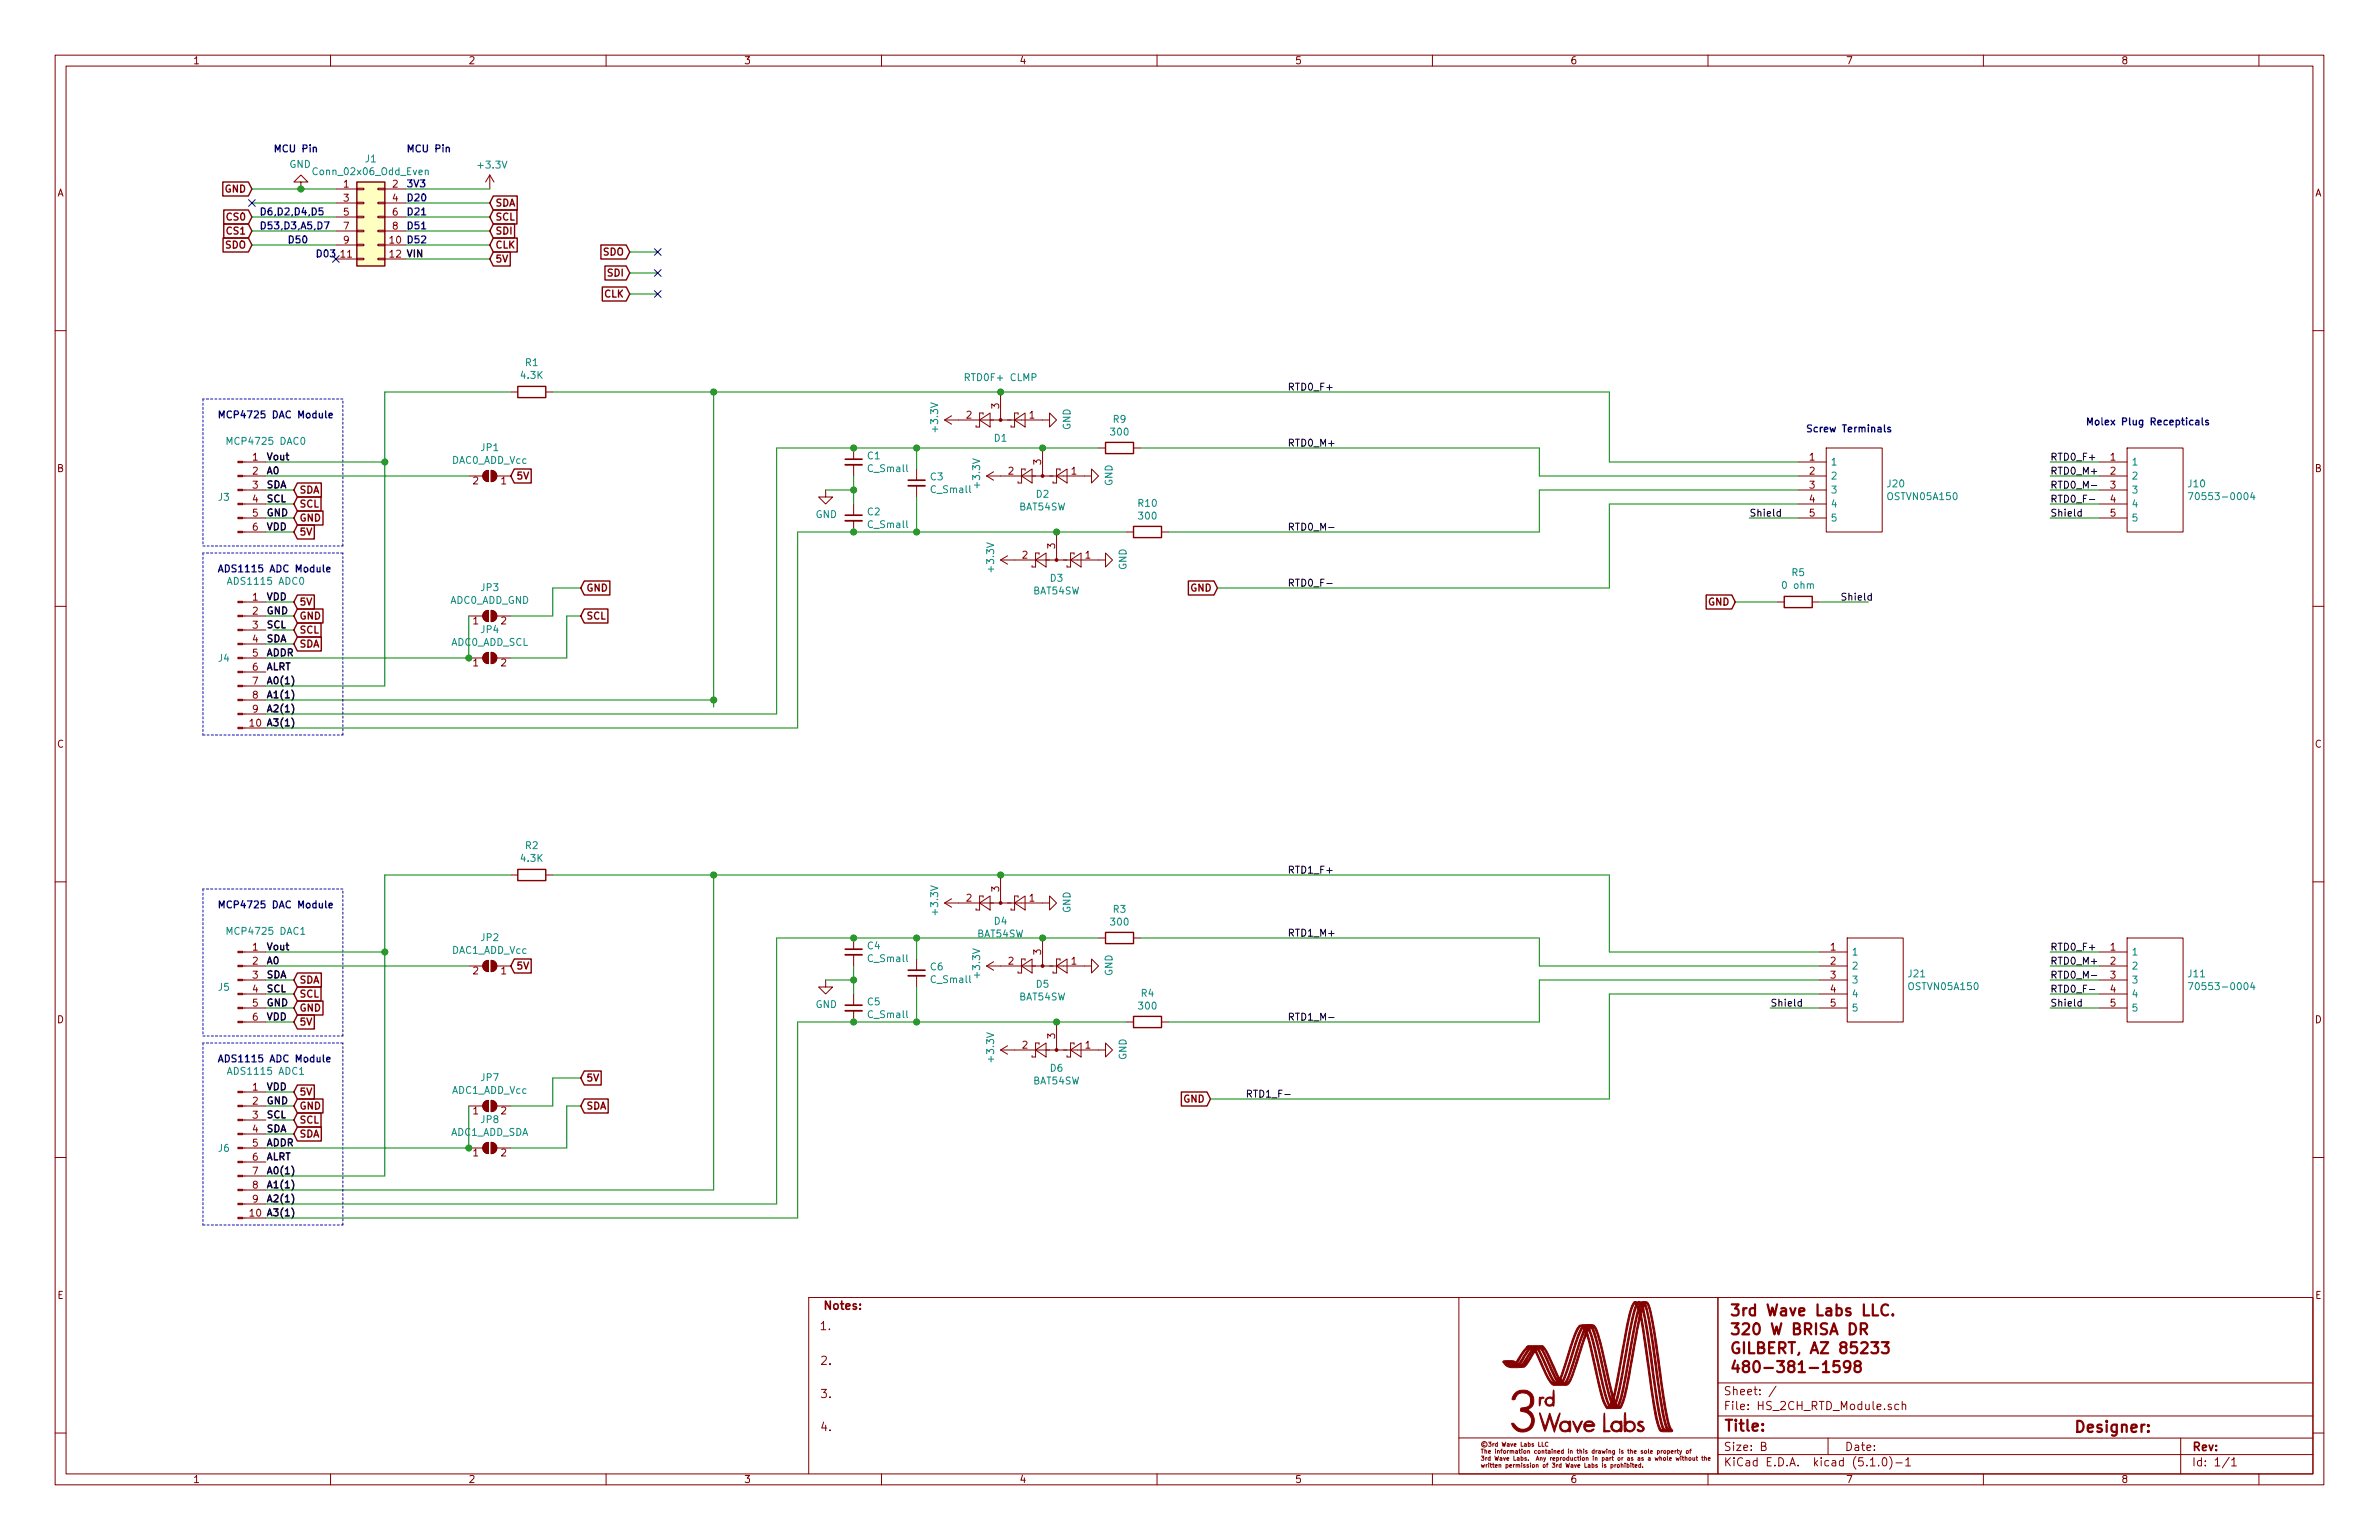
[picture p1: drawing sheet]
<svg xmlns="http://www.w3.org/2000/svg" width="432mm" height="279mm" viewBox="0 0 432 279" stroke-linecap="round" stroke-linejoin="round" font-family="sans-serif">
<defs><g id="words">
<g font-size="2.8" fill="#840000">
<text x="312.8" y="259.7">Title:</text>
<text x="376.3" y="259.9">Designer:</text>
</g>
<g font-size="2.1" fill="#840000">
<text x="149.3" y="237.6">Notes:</text>
<text x="148.7" y="241.3">1.</text>
<text x="148.8" y="247.6">2.</text>
<text x="148.8" y="253.6">3.</text>
<text x="312.8" y="255.8">File: HS_2CH_RTD_Module.sch</text>
<text x="312.8" y="253.1">Sheet: /</text>
<text x="148.8" y="259.6">4.</text>
<text x="312.8" y="263.2">Size: B</text>
<text x="334.8" y="263.2">Date:</text>
<text x="397.8" y="263.2">Rev:</text>
<text x="312.8" y="266">KiCad E.D.A. kicad (5.1.0)-1</text>
<text x="397.8" y="266">Id: 1/1</text>
</g>
<g font-size="1.8" fill="#840000">
<text x="35" y="11.6">1</text>
<text x="85" y="11.6">2</text>
<text x="135" y="11.6">3</text>
<text x="185" y="11.6">4</text>
<text x="235" y="11.6">5</text>
<text x="285" y="11.6">6</text>
<text x="335" y="11.6">7</text>
<text x="385" y="11.6">8</text>
<text x="10.4" y="35.6">A</text>
<text x="40.9" y="34.9">GND</text>
<text x="62.4" y="34">1</text>
<text x="71.3" y="34">2</text>
<text x="420.2" y="35.6">A</text>
<text x="41.4" y="40">CS0</text>
<text x="62.4" y="36.6">3</text>
<text x="62.4" y="39.1">5</text>
<text x="62.4" y="41.7">7</text>
<text x="71.3" y="36.6">4</text>
<text x="71.3" y="39.1">6</text>
<text x="71.3" y="41.7">8</text>
<text x="89.8" y="37.5">SDA</text>
<text x="89.8" y="40">SCL</text>
<text x="41" y="45.1">SDO</text>
<text x="41.4" y="42.5">CS1</text>
<text x="61.9" y="46.7">11</text>
<text x="62.4" y="44.2">9</text>
<text x="89.8" y="42.5">SDI</text>
<text x="89.8" y="45.1">CLK</text>
<text x="89.8" y="47.6">5V</text>
<text x="109.6" y="46.4">SDO</text>
<text x="109.8" y="54">CLK</text>
<text x="110.5" y="50.2">SDI</text>
<text x="175.4" y="75.9">2</text>
<text x="181.4" y="74.1" transform="rotate(-90 181.4 74.1)">3</text>
<text x="186.8" y="75.9">1</text>
<text x="45.9" y="83.6">1</text>
<text x="328.4" y="83.6">1</text>
<text x="383.1" y="83.6">1</text>
<text x="10.4" y="85.6">B</text>
<text x="45.9" y="86.1">2</text>
<text x="45.9" y="88.6">3</text>
<text x="54.2" y="89.5">SDA</text>
<text x="85.9" y="87.9">2</text>
<text x="91" y="87.9">1</text>
<text x="93.6" y="87">5V</text>
<text x="183" y="86.1">2</text>
<text x="189" y="84.3" transform="rotate(-90 189 84.3)">3</text>
<text x="194.5" y="86.1">1</text>
<text x="328.4" y="86.1">2</text>
<text x="328.4" y="88.6">3</text>
<text x="383.1" y="86.1">2</text>
<text x="383.1" y="88.6">3</text>
<text x="420.2" y="85.6">B</text>
<text x="45.9" y="91.2">4</text>
<text x="45.9" y="93.7">5</text>
<text x="54.2" y="94.6">GND</text>
<text x="54.2" y="92.1">SCL</text>
<text x="328.4" y="91.2">4</text>
<text x="328.4" y="93.7">5</text>
<text x="383.1" y="91.2">4</text>
<text x="383.1" y="93.7">5</text>
<text x="45.9" y="96.3">6</text>
<text x="54.2" y="97.2">5V</text>
<text x="185.6" y="101.3">2</text>
<text x="191.5" y="99.5" transform="rotate(-90 191.5 99.5)">3</text>
<text x="197" y="101.3">1</text>
<text x="106.3" y="107.3">GND</text>
<text x="216.2" y="107.3">GND</text>
<text x="45.9" y="109">1</text>
<text x="45.9" y="111.5">2</text>
<text x="54.2" y="109.9">5V</text>
<text x="54.2" y="112.4">GND</text>
<text x="85.9" y="113.3">1</text>
<text x="91" y="113.3">2</text>
<text x="106.3" y="112.4">SCL</text>
<text x="310.1" y="109.9">GND</text>
<text x="45.9" y="114">3</text>
<text x="45.9" y="116.6">4</text>
<text x="45.9" y="119.1">5</text>
<text x="54.2" y="117.5">SDA</text>
<text x="54.2" y="114.9">SCL</text>
<text x="45.9" y="121.7">6</text>
<text x="45.9" y="124.2">7</text>
<text x="85.9" y="120.9">1</text>
<text x="91" y="120.9">2</text>
<text x="45.4" y="131.8">10 A3(1)</text>
<text x="45.9" y="126.7">8</text>
<text x="45.9" y="129.3">9</text>
<text x="10.4" y="135.6">C</text>
<text x="420.2" y="135.6">C</text>
<text x="181.4" y="161.8" transform="rotate(-90 181.4 161.8)">3</text>
<text x="175.4" y="163.6">2</text>
<text x="186.8" y="163.6">1</text>
<text x="45.9" y="172.5">1</text>
<text x="189" y="173.2" transform="rotate(-90 189 173.2)">3</text>
<text x="332.3" y="172.5">1</text>
<text x="383.1" y="172.5">1</text>
<text x="45.9" y="175">2</text>
<text x="45.9" y="177.5">3</text>
<text x="54.2" y="178.4">SDA</text>
<text x="85.9" y="176.8">2</text>
<text x="91" y="176.8">1</text>
<text x="93.6" y="175.9">5V</text>
<text x="183" y="175">2</text>
<text x="194.5" y="175">1</text>
<text x="332.3" y="175">2</text>
<text x="332.3" y="177.5">3</text>
<text x="383.1" y="175">2</text>
<text x="383.1" y="177.5">3</text>
<text x="10.4" y="185.6">D</text>
<text x="45.9" y="180.1">4</text>
<text x="45.9" y="182.6">5</text>
<text x="45.9" y="185.2">6</text>
<text x="54.2" y="183.5">GND</text>
<text x="54.2" y="181">SCL</text>
<text x="332.3" y="180.1">4</text>
<text x="332.3" y="182.6">5</text>
<text x="383.1" y="180.1">4</text>
<text x="383.1" y="182.6">5</text>
<text x="420.2" y="185.6">D</text>
<text x="54.2" y="186.1">5V</text>
<text x="185.6" y="190.2">2</text>
<text x="191.5" y="188.4" transform="rotate(-90 191.5 188.4)">3</text>
<text x="197" y="190.2">1</text>
<text x="45.9" y="197.9">1</text>
<text x="106.3" y="196.2">5V</text>
<text x="45.9" y="200.4">2</text>
<text x="45.9" y="202.9">3</text>
<text x="54.2" y="198.8">5V</text>
<text x="54.2" y="201.3">GND</text>
<text x="54.2" y="203.8">SCL</text>
<text x="85.9" y="202.2">1</text>
<text x="91" y="202.2">2</text>
<text x="106.3" y="201.3">SDA</text>
<text x="214.9" y="200">GND</text>
<text x="45.9" y="205.5">4</text>
<text x="45.9" y="208">5</text>
<text x="54.2" y="206.4">SDA</text>
<text x="85.9" y="209.8">1</text>
<text x="91" y="209.8">2</text>
<text x="45.9" y="210.6">6</text>
<text x="45.9" y="213.1">7</text>
<text x="45.9" y="215.6">8</text>
<text x="45.4" y="220.7">10 A3(1)</text>
<text x="45.9" y="218.2">9</text>
<text x="10.4" y="235.6">E</text>
<text x="420.2" y="235.6">E</text>
<text x="35" y="269">1</text>
<text x="85" y="269">2</text>
<text x="135" y="269">3</text>
<text x="185" y="269">4</text>
<text x="235" y="269">5</text>
<text x="285" y="269">6</text>
<text x="335" y="269">7</text>
<text x="385" y="269">8</text>
</g>
<g font-size="1.8" fill="#0000c2">
<text x="49.5" y="27.6">MCU Pin</text>
<text x="73.7" y="27.6">MCU Pin</text>
<text x="73.7" y="34">3V3</text>
<text x="47" y="41.6">D53,D3,A5,D7</text>
<text x="47" y="39.1">D6,D2,D4,D5</text>
<text x="73.7" y="36.5">D20</text>
<text x="73.7" y="39.1">D21</text>
<text x="73.7" y="41.6">D51</text>
<text x="52.1" y="44.1">D50</text>
<text x="57.1" y="46.7">D03</text>
<text x="70.8" y="44.2">10 D52</text>
<text x="39.4" y="75.9">MCP4725 DAC Module</text>
<text x="378.5" y="77.2">Molex Plug Recepticals</text>
<text x="327.7" y="78.4">Screw Terminals</text>
<text x="39.4" y="103.8">ADS1115 ADC Module</text>
<text x="39.4" y="164.8">MCP4725 DAC Module</text>
<text x="39.4" y="192.7">ADS1115 ADC Module</text>
</g>
<g font-size="1.8" fill="#008484">
<text x="66.3" y="29.5">J1</text>
<text x="52.5" y="30.5">GND</text>
<text x="57.3" y="31.8">Conn_02x06_Odd_Even</text>
<text x="86.9" y="30.6">+3.3V</text>
<text x="94.6" y="68.7">4.3K</text>
<text x="95.4" y="66.4">R1</text>
<text x="175.5" y="69.1">RTD0F+ CLMP</text>
<text x="202.1" y="76.7">R9</text>
<text x="41.7" y="80.7">MCP4725 DAC0</text>
<text x="87.3" y="81.8">JP1</text>
<text x="157.5" y="83.3">C1</text>
<text x="170.3" y="78.2" transform="rotate(-90 170.3 78.2)">+3.3V</text>
<text x="180.5" y="80.1">D1</text>
<text x="194.3" y="78" transform="rotate(-90 194.3 78)">GND</text>
<text x="201.7" y="79">300</text>
<text x="82" y="84.2">DAC0_ADD_Vcc</text>
<text x="157.7" y="85.6">C_Small</text>
<text x="168.9" y="87.1">C3</text>
<text x="169.1" y="89.5">C_Small</text>
<text x="177.9" y="88.3" transform="rotate(-90 177.9 88.3)">+3.3V</text>
<text x="201.9" y="88.2" transform="rotate(-90 201.9 88.2)">GND</text>
<text x="332.2" y="84.5">1</text>
<text x="332.2" y="87">2</text>
<text x="332.2" y="89.5">3</text>
<text x="342.6" y="88.4">J20</text>
<text x="386.8" y="84.5">1</text>
<text x="386.8" y="87">2</text>
<text x="386.8" y="89.5">3</text>
<text x="397.2" y="88.4">J10</text>
<text x="39.7" y="90.9">J3</text>
<text x="148" y="94">GND</text>
<text x="157.5" y="93.5">C2</text>
<text x="157.7" y="95.8">C_Small</text>
<text x="185" y="92.6">BAT54SW</text>
<text x="188.1" y="90.3">D2</text>
<text x="206.7" y="91.9">R10</text>
<text x="206.8" y="94.3">300</text>
<text x="332.2" y="92.1">4</text>
<text x="332.2" y="94.6">5</text>
<text x="342.8" y="90.7">OSTVN05A150</text>
<text x="386.8" y="92.1">4</text>
<text x="386.8" y="94.6">5</text>
<text x="398.5" y="90.7">70553-0004</text>
<text x="41.8" y="106.1">ADS1115 ADC0</text>
<text x="87.3" y="107.2">JP3</text>
<text x="180.4" y="103.6" transform="rotate(-90 180.4 103.6)">+3.3V</text>
<text x="187.5" y="107.8">BAT54SW</text>
<text x="190.7" y="105.5">D3</text>
<text x="204.5" y="103.4" transform="rotate(-90 204.5 103.4)">GND</text>
<text x="323.8" y="106.8">0 ohm</text>
<text x="325.3" y="104.5">R5</text>
<text x="81.6" y="109.6">ADC0_ADD_GND</text>
<text x="81.8" y="117.2">ADC0_ADD_SCL</text>
<text x="87.3" y="114.9">JP4</text>
<text x="39.7" y="120.1">J4</text>
<text x="95.4" y="154.1">R2</text>
<text x="94.6" y="156.4">4.3K</text>
<text x="170.3" y="165.8" transform="rotate(-90 170.3 165.8)">+3.3V</text>
<text x="180.5" y="167.8">D4</text>
<text x="194.3" y="165.7" transform="rotate(-90 194.3 165.7)">GND</text>
<text x="201.7" y="167.9">300</text>
<text x="202.1" y="165.6">R3</text>
<text x="41.7" y="169.6">MCP4725 DAC1</text>
<text x="82" y="173.1">DAC1_ADD_Vcc</text>
<text x="87.3" y="170.7">JP2</text>
<text x="157.5" y="172.2">C4</text>
<text x="177.4" y="170.1">BAT54SW</text>
<text x="336" y="173.4">1</text>
<text x="386.8" y="173.4">1</text>
<text x="39.7" y="179.8">J5</text>
<text x="157.7" y="174.5">C_Small</text>
<text x="168.9" y="176">C6</text>
<text x="169.1" y="178.4">C_Small</text>
<text x="177.9" y="177.2" transform="rotate(-90 177.9 177.2)">+3.3V</text>
<text x="188.1" y="179.2">D5</text>
<text x="201.9" y="177.1" transform="rotate(-90 201.9 177.1)">GND</text>
<text x="336" y="175.9">2</text>
<text x="336" y="178.4">3</text>
<text x="346.4" y="177.3">J21</text>
<text x="346.6" y="179.6">OSTVN05A150</text>
<text x="386.8" y="175.9">2</text>
<text x="386.8" y="178.4">3</text>
<text x="397.2" y="177.3">J11</text>
<text x="398.5" y="179.6">70553-0004</text>
<text x="148" y="182.9">GND</text>
<text x="157.5" y="182.4">C5</text>
<text x="157.7" y="184.7">C_Small</text>
<text x="185" y="181.5">BAT54SW</text>
<text x="206.8" y="183.2">300</text>
<text x="207.2" y="180.8">R4</text>
<text x="336" y="181">4</text>
<text x="336" y="183.5">5</text>
<text x="386.8" y="181">4</text>
<text x="386.8" y="183.5">5</text>
<text x="41.8" y="195">ADS1115 ADC1</text>
<text x="87.3" y="196.1">JP7</text>
<text x="180.4" y="192.5" transform="rotate(-90 180.4 192.5)">+3.3V</text>
<text x="187.5" y="196.7">BAT54SW</text>
<text x="190.7" y="194.4">D6</text>
<text x="204.5" y="192.3" transform="rotate(-90 204.5 192.3)">GND</text>
<text x="82" y="198.5">ADC1_ADD_Vcc</text>
<text x="87.3" y="203.8">JP8</text>
<text x="39.7" y="209">J6</text>
<text x="81.7" y="206.1">ADC1_ADD_SDA</text>
</g>
<g font-size="1.8">
<text x="70.8" y="46.7">12 VIN</text>
<text x="233.7" y="70.9">RTD0_F+</text>
<text x="48.3" y="83.5">Vout</text>
<text x="233.7" y="81">RTD0_M+</text>
<text x="372.1" y="83.6">RTD0_F+</text>
<text x="48.3" y="86.1">A0</text>
<text x="48.3" y="88.6">SDA</text>
<text x="372.1" y="86.1">RTD0_M+</text>
<text x="372.1" y="88.6">RTD0_M-</text>
<text x="48.3" y="91.1">SCL</text>
<text x="48.3" y="93.7">GND</text>
<text x="317.5" y="93.7">Shield</text>
<text x="372.1" y="91.2">RTD0_F-</text>
<text x="372.1" y="93.7">Shield</text>
<text x="48.3" y="96.2">VDD</text>
<text x="233.7" y="96.3">RTD0_M-</text>
<text x="233.7" y="106.4">RTD0_F-</text>
<text x="48.3" y="114">SCL</text>
<text x="48.3" y="111.5">GND</text>
<text x="48.3" y="108.9">VDD</text>
<text x="334" y="109">Shield</text>
<text x="48.3" y="119.1">ADDR</text>
<text x="48.3" y="116.5">SDA</text>
<text x="48.3" y="124.2">A0(1)</text>
<text x="48.3" y="121.6">ALRT</text>
<text x="48.3" y="129.2">A2(1)</text>
<text x="48.3" y="126.7">A1(1)</text>
<text x="233.7" y="158.5">RTD1_F+</text>
<text x="48.3" y="172.4">Vout</text>
<text x="233.7" y="169.9">RTD1_M+</text>
<text x="372.1" y="172.5">RTD0_F+</text>
<text x="48.3" y="175">A0</text>
<text x="48.3" y="177.5">SDA</text>
<text x="372.1" y="175">RTD0_M+</text>
<text x="372.1" y="177.5">RTD0_M-</text>
<text x="48.3" y="180">SCL</text>
<text x="48.3" y="185.1">VDD</text>
<text x="48.3" y="182.6">GND</text>
<text x="233.7" y="185.2">RTD1_M-</text>
<text x="321.3" y="182.6">Shield</text>
<text x="372.1" y="182.6">Shield</text>
<text x="372.1" y="180.1">RTD0_F-</text>
<text x="48.3" y="197.8">VDD</text>
<text x="48.3" y="202.9">SCL</text>
<text x="48.3" y="200.4">GND</text>
<text x="226.1" y="199.1">RTD1_F-</text>
<text x="48.3" y="208">ADDR</text>
<text x="48.3" y="205.4">SDA</text>
<text x="48.3" y="215.6">A1(1)</text>
<text x="48.3" y="213.1">A0(1)</text>
<text x="48.3" y="210.5">ALRT</text>
<text x="48.3" y="218.1">A2(1)</text>
</g>
</g></defs>
<g fill="none" stroke="#840000" stroke-width=".18">
<path d="M10 10h411.8v259.4h-411.8zM12 12h407.8v255.4h-407.8zM60 10v2M110 10v2M160 10v2M210 10v2M260 10v2M310 10v2M360 10v2M410 10v2M54.6 33h1.3l-1.3-1.2-1.3 1.2h1.3v1.3M61 34.3h3.8"/>
<path d="M61 36.8h3.8M61 39.4h3.8M64.8 39.2h1.2v.3h-1.2zM64.8 36.7h1.2v.3h-1.2zM64.8 34.2h1.2v.2h-1.2zM68.6 39.2h1.2v.3h-1.2zM68.6 36.7h1.2v.3h-1.2zM68.6 34.2h1.2v.2h-1.2zM69.8 34.3h3.9M69.8 36.8h3.9M69.8 39.4h3.9M88.9 31.8l-.8 1.2"/>
<path d="M88.9 31.8v2.5M88.9 31.8l.8 1.2M10 60h2M61 44.5h3.8M61 47h3.8M61 41.9h3.8M64.8 46.9h1.2v.2h-1.2zM64.8 44.3h1.2v.3h-1.2zM64.8 41.8h1.2v.2h-1.2zM68.6 46.9h1.2v.2h-1.2zM68.6 44.3h1.2v.3h-1.2zM68.6 41.8h1.2v.2h-1.2z"/>
<path d="M69.8 44.5h3.9M69.8 47h3.9M69.8 41.9h3.9M419.8 60h2M92.7 71.1h1.3M99.1 71.1h1.2M171.4 76.2h19.1v-1.3l1.3 1.3-1.3 1.3v-1.3M171.4 76.2l1.3 .8M172.7 75.4l-1.3 .8M177.8 76.2l1.9-1.3v2.6zM178.4 75.2v-.3h-.6v2.6h-.6v-.3M181.6 71.1v5.1"/>
<path d="M184.1 76.2l2-1.3v2.6zM184.8 75.2v-.3h-.7v2.6h-.6v-.3M44 96.5h4.3M44 86.4h4.3M44 83.8h4.3M44 88.9h4.3M44 91.4h4.3M44 94h4.3M85.1 86.4h2.5M87.9 85.7l.4-.3 .3-.1v2.1a1.03 1.03 0 0 1-.9-.6 1.03 1.03 0 0 1 .2-1.1zM89.2 85.3a1.02 1.02 0 0 1 1 1.1 1.02 1.02 0 0 1-1 1zM90.2 86.4h2.5"/>
<path d="M149.9 88.9v1.3h1.2l-1.2 1.2-1.3-1.2h1.3M154.9 81.3v2M154.9 84.3v2.1M154.9 91.4v2.1M154.9 94.5v2M166.4 85.1v2M166.4 88.1v2.1M179.1 86.4h19v-1.3l1.3 1.3-1.3 1.2v-1.2M179.1 86.4l1.2 .7M180.3 85.6l-1.2 .8M185.4 86.4l1.9-1.3v2.5zM186.1 85.3v-.2h-.7v2.5h-.6v-.2"/>
<path d="M189.2 81.3v5.1M191.8 86.4l1.9-1.3v2.5zM191.8 96.5v5.1M192.4 85.3v-.2h-.6v2.5h-.7v-.2M199.4 81.3h1.3M204.5 96.5h1.2M205.7 81.3h1.3M210.8 96.5h1.3M326.4 86.4h5.1M326.4 83.8h5.1M326.4 88.9h5.1M326.4 91.4h5.1"/>
<path d="M326.4 94h5.1M331.5 81.3h10.1v15.2h-10.1zM381 86.4h5.1M381 83.8h5.1M381 88.9h5.1M381 91.4h5.1M381 94h5.1M386.1 81.3h10.1v15.2h-10.1zM10 110h2M44 119.4h4.3M44 116.8h4.3M44 114.3h4.3"/>
<path d="M44 111.8h4.3M44 109.2h4.3M85.1 119.4h2.5M85.1 111.8h2.5M87.9 111.1l.4-.3 .3-.1v2.1a1.03 1.03 0 0 1-.9-.6 1.03 1.03 0 0 1 .2-1.1zM87.9 118.7l.4-.3h.3v2a1.03 1.03 0 0 1-.9-.6 1.03 1.03 0 0 1 .2-1.1zM89.2 110.7a1.02 1.02 0 0 1 1 1.1 1.02 1.02 0 0 1-1 1zM89.2 118.4a1.02 1.02 0 0 1 1 1 1.02 1.02 0 0 1-1 1zM90.2 119.4h2.5M90.2 111.8h2.5M181.6 101.6h19.1v-1.3l1.2 1.3-1.2 1.3v-1.3M181.6 101.6l1.3 .8"/>
<path d="M182.9 100.8l-1.3 .8M188 101.6l1.9-1.3v2.6zM188.6 100.6v-.3h-.6v2.6h-.7v-.3M194.3 101.6l1.9-1.3v2.6zM194.9 100.6v-.3h-.6v2.6h-.6v-.3M322.6 109.2h1.2M328.9 109.2h1.3M419.8 110h2M44 132.1h4.3M44 129.5h4.3M44 127h4.3M44 124.5h4.3"/>
<path d="M44 121.9h4.3M10 160h2M92.7 158.8h1.3M99.1 158.8h1.2M181.6 158.8v5M419.8 160h2M44 172.7h4.3M44 175.3h4.3M44 177.8h4.3M85.1 175.3h2.5M88 174.5l.6-.3v2.1a1.02 1.02 0 0 1-.9-.7 1.02 1.02 0 0 1 .3-1.1zM89.2 174.2a1.02 1.02 0 0 1 1 1.1 1.02 1.02 0 0 1-1 1z"/>
<path d="M90.2 175.3h2.5M149.9 177.8v1.3h1.2l-1.2 1.2-1.3-1.2h1.3M154.9 170.2v2M154.9 173.2v2.1M166.4 174v2M166.4 177v2.1M171.4 163.8h19.1v-1.2l1.3 1.2-1.3 1.3v-1.3M171.4 163.8l1.3 .8M172.7 163.1l-1.3 .7M177.8 163.8l1.9-1.2v2.5zM178.4 162.8v-.2h-.6v2.5h-.6v-.3M179.1 175.3h19v-1.3l1.3 1.3-1.3 1.2v-1.2"/>
<path d="M179.1 175.3l1.2 .7M180.3 174.5l-1.2 .8M184.1 163.8l2-1.2v2.5zM184.8 162.8v-.2h-.7v2.5h-.6v-.3M185.4 175.3l1.9-1.3v2.5zM186.1 174.2v-.2h-.7v2.5h-.6v-.2M189.2 170.2v5.1M191.8 175.3l1.9-1.3v2.5zM192.4 174.2v-.2h-.6v2.5h-.7v-.2M199.4 170.2h1.3M205.7 170.2h1.3M330.2 172.7h5.1"/>
<path d="M330.2 175.3h5.1M330.2 177.8h5.1M335.3 170.2h10.1v15.2h-10.1zM381 172.7h5.1M381 175.3h5.1M381 177.8h5.1M386.1 170.2h10.1v15.2h-10.1zM44 180.3h4.3M44 182.9h4.3M44 198.1h4.3M44 185.4h4.3M87.9 200l.4-.3 .3-.1v2.1a1.03 1.03 0 0 1-.9-.6 1.03 1.03 0 0 1 .2-1.1z"/>
<path d="M89.2 199.6a1.02 1.02 0 0 1 1 1.1 1.02 1.02 0 0 1-1 1zM154.9 180.3v2.1M154.9 183.4v2M181.6 190.5h19.1v-1.3l1.2 1.3-1.2 1.3v-1.3M181.6 190.5l1.3 .8M182.9 189.7l-1.3 .8M188 190.5l1.9-1.3v2.6zM188.6 189.5v-.3h-.6v2.6h-.7v-.3M191.8 185.4v5.1M194.3 190.5l1.9-1.3v2.6zM194.9 189.5v-.3h-.6v2.6h-.6v-.3M204.5 185.4h1.2"/>
<path d="M210.8 185.4h1.3M330.2 180.3h5.1M330.2 182.9h5.1M381 180.3h5.1M381 182.9h5.1M10 210h2M44 218.4h4.3M44 215.9h4.3M44 213.4h4.3M44 210.8h4.3M44 208.3h4.3M44 205.7h4.3"/>
<path d="M44 203.2h4.3M44 200.7h4.3M85.1 208.3h2.5M85.1 200.7h2.5M87.9 207.6l.4-.3h.3v2a1.03 1.03 0 0 1-.9-.6 1.03 1.03 0 0 1 .2-1.1zM89.2 207.3a1.02 1.02 0 0 1 1 1 1.02 1.02 0 0 1-1 1zM90.2 208.3h2.5M90.2 200.7h2.5M419.8 210h2M44 221h4.3M146.8 235.4v32M146.8 235.4h118"/>
<path d="M264.8 235.4h47v32h-47zM311.8 235.4h108v32h-108zM10 260h2M311.8 256.9h108M311.8 250.9h108M322.4 251.5l-1.3 1.9M344.6 254.8h-.4l-.3 .2 .1 .6 .2 .2 .4-.1M345.3 254.9l.2-.1h.3l.1 1M345.3 254.3v1.5M419.8 260h2M60 267.4v2M110 267.4v2"/>
<path d="M160 267.4v2M210 267.4v2M260 267.4v2M264.8 260.9h47M268.8 262.9h.5M268.9 264.2h.4l-.2 .3 .2 .1v.3h-.4M268.9 265.7l.1 .5 .2-.3 .1 .3 .1-.5M269 262.9v.8M269.5 263.2h.2l.1 .1v.4M269.5 262.9v.8M269.5 261.8a.27 .27 0 0 0-.3 .3 .27 .27 0 0 0 .3 .2M269.7 264.4v.5"/>
<path d="M269.7 265.7v.5M269.9 264.4l-.2 .2M270 265.7l-.3 .2M270.2 261.6h.4l-.2 .4h.2v.3h-.4M270.2 263.4l.3-.1v-.1l-.3 .1v.4h.3M270.2 265.5h.1M270.2 265.7v.5M270.5 264.5l-.2-.1-.2 .2 .1 .3h.3M270.5 264.2v.7M270.5 265.7h.3M270.6 265.5v.6l.2 .1M270.9 265.7h.3"/>
<path d="M271 261.9v.5M271 265.5v.6l.2 .1M271.2 261.9l-.2 .2M271.3 264.2l.2 .7 .2-.5 .1 .5 .2-.7M271.4 266l.4-.1-.1-.1h-.3v.4h.3M271.4 262.9v.1M271.4 263.2v.5M271.8 262l-.2-.1-.2 .2 .1 .3h.3M271.8 261.6v.8M271.8 263.2h.2l.1 .1v.4M271.8 263.2v.5M272.1 265.8h.3v.4"/>
<path d="M272.1 265.7v.5M272.3 264.5h.3v.4M272.4 263.2h.3M272.6 264.6l-.4 .2 .1 .1h.3M272.6 261.6l.2 .8 .2-.5 .1 .5 .2-.8M272.7 262.9l-.2 .1v.7M272.9 264.4l.2 .5 .2-.5M272.9 263.2h.4l-.1 .5-.3-.1zM273.4 265.8l.2-.1 .1 .2v.3h-.3M273.4 265.7v.8M273.5 264.7l.4-.1-.1-.1h-.3l.1 .4h.2M273.6 262h.3v.4"/>
<path d="M273.6 263.2v.5M273.8 263.2l-.2 .1M273.9 262.1l-.3 .1v.2h.3M274 266l.4-.1-.1-.1h-.3l.1 .4h.2M274.1 263.2h.2l.1 .1v.4M274.1 263.2v.5M274.2 261.9l.2 .5 .2-.5M274.4 263.3l.1-.1 .3 .1v.4M274.7 265.7v.5M274.8 264.2v.7h.3M274.8 262.2l.4-.1-.1-.2-.2 .1-.1 .3 .3 .1M274.9 265.7l-.2 .2"/>
<path d="M275.1 263.2l.3 .1v.4M275.2 265.8l.2-.1 .1 .1v.4M275.2 265.7v.5M275.4 264.5h.3v.4M275.4 263.3l-.3 .2v.2h.3M275.5 265.8l.1-.1 .2 .1v.4M275.7 263.2h.3M275.7 264.6l-.3 .2v.1h.3M275.8 262.9v.7l.2 .1M276.1 261.6v.8h.4M276.1 264.5l.2-.1 .2 .2-.1 .3h-.3M276.1 264.2v.7"/>
<path d="M276.2 265.5h.1M276.2 265.7v.5M276.2 262.9v.1M276.2 263.2v.5M276.6 263.2h.3v.5h-.3zM276.7 262h.3v.4M276.8 265.8l-.2-.1-.1 .2 .4 .2-.4 .1M277 262.1l-.3 .1v.2h.3M277 264.5h-.3l.3 .2v.2h-.3M277.3 263.2h.2l.1 .1v.4M277.3 263.2v.5M277.4 262l.2-.1 .1 .2v.3h-.3"/>
<path d="M277.4 264.9h.1M277.4 261.6v.8M277.4 265.8l-.2-.1-.1 .2 .4 .2-.4 .1M277.8 265.5h.1M277.8 265.7v.5M278.2 265.8h.3l-.1 .4h-.2zM278.3 262l-.1-.1-.1 .2 .3 .2-.3 .1M278.8 264.9l.3-.7 .2 .7M278.8 265.8h.3l.1 .4M278.8 265.7v.5M278.9 263.2h-.2l-.2 .1 .1 .4h.3M278.9 264.7h.3"/>
<path d="M279.2 263.2h.3v.5l-.3-.1zM279.3 261.6v.8h.4M279.6 264.5l.2-.1 .1 .1v.4M279.6 264.4v.5M279.9 261.6v.8h.4M279.9 263.2h.3v.5M279.9 263.2v.5M280.1 265.8h.3v.4l-.3-.1zM280.2 264.4l.2 .5M280.5 263.2h.3M280.5 264.4l-.3 .8M280.6 262.9v.7l.2 .1"/>
<path d="M280.7 265.7h.3M280.9 261.7a.34 .34 0 0 0-.4 .3 .34 .34 0 0 0 .4 .3M281 265.5l-.2 .1v.6M281 263.2l.4 .1v.4M281.4 263.3l-.4 .2v.2h.4M281.4 264.4v.5M281.6 264.4l-.2 .2M281.7 262.9v.1M281.7 263.2v.5M281.7 265.5h.5l-.2 .3h.2v.3h-.5M281.9 264.7l.3-.1v-.1h-.3v.4h.3M282.1 263.2h.3v.5"/>
<path d="M282.1 263.2v.5M282.5 264.5l.3-.1 .1 .2-.1 .3h-.3M282.5 264.4v.8M282.5 265.7v.5M282.7 263.4l.4-.1v-.1l-.4 .1 .1 .4h.3M282.8 265.7l-.3 .2M283.2 264.4v.5M283.3 265.8l-.2-.1-.1 .2 .1 .3h.2M283.3 265.5v.7M283.5 264.4l-.3 .2M283.7 263.2h-.2l-.1 .1 .1 .4h.2M283.7 264.5l.2-.1 .2 .2-.1 .3h-.3v-.1z"/>
<path d="M283.7 262.9v.8M284.2 265.5l.2 .7 .1-.5 .2 .5 .2-.7M284.7 262.9v.1M284.7 263.2v.5M284.7 264.5l-.2-.1-.1 .2v.3h.3M284.7 264.2v.7M285 263.2h.3l.1 .5M285 263.2v.5M285.1 264.4v.5h.3M285.2 265.8h.3v.4M285.4 264.4v.5M285.5 265.9l-.4 .1 .1 .2h.3"/>
<path d="M285.8 265.7l.2 .5 .1-.5M286.1 264.5l-.2-.1-.2 .2 .1 .3h.3M286.2 263.2h.3M286.3 262.9v.7l.2 .1M286.3 264.4h.3M286.4 266l.4-.1-.1-.1h-.3v.4h.3M286.4 264.2v.6l.2 .1M286.8 263.2h.2l.1 .5M286.8 262.9v.8M286.9 264.2v.1M286.9 264.4v.5M287.2 264.5h.4l-.1 .4h-.3z"/>
<path d="M287.5 262.9v.1M287.5 263.2v.5M287.7 265.5v.7h.3M287.9 264.5h.3v.4M287.9 264.4v.5M288.1 263.2l-.3 .1 .3 .2v.2h-.3M288.3 265.8h.3v.4M288.6 265.9l-.4 .1 .1 .2h.3M289 265.8l.2-.1 .1 .2v.3h-.3M289 265.5v.7M289.2 264.2v.1M289.2 264.4v.5"/>
<path d="M289.3 263.2h-.2l-.1 .1 .1 .4h.2M289.3 262.9v.8M289.6 264.5h.2l.1 .4M289.6 264.4v.5M289.7 263.2v.5M289.9 263.2l-.2 .1M289.9 265.8h-.3l.3 .2v.2h-.3M290.2 263.2l.3 .1v.4M290.5 263.3l-.4 .2 .1 .2h.3M290.8 263.2l.1 .5 .2-.4 .1 .4 .2-.5M290.8 264.5l.2-.1 .2 .2-.1 .3h-.3M290.8 264.4v.8"/>
<path d="M290.9 265.5h.1M290.9 265.7v.5M291.5 265.8l-.2-.1-.1 .2 .3 .2-.3 .1M291.5 264.5h.3v.4M291.6 262.9v.1M291.6 263.2v.5M291.8 264.6l-.3 .2v.1h.3M292 263.2h.2l.2 .1v.4M292 263.2v.5M292.2 264.4v.5M292.4 264.4l-.2 .2M292.4 265.8l.2-.1 .2 .2-.1 .3h-.3"/>
<path d="M292.4 265.7v.8M292.6 264.4h.3M292.7 264.2v.6l.2 .1M293 263.2v.6v.1h-.3M293 263.2h-.2l-.1 .1v.4h.3M293.1 265.7v.5M293.3 265.7l-.2 .2M293.6 265.8h.3v.4l-.3-.1zM293.7 264.5h.3v.4h-.3zM294 262.9v.1M294 263.2v.5M294.3 265.8h.3v.4"/>
<path d="M294.3 265.5v.7M294.4 264.4v.5M294.6 263.2h-.2l-.1 .1 .3 .3-.3 .1M294.6 264.4l-.2 .2M294.9 265.5h.1M294.9 265.7v.5M295.3 265.8l.2-.1 .2 .2-.1 .3h-.3M295.3 265.5v.7M295.4 264.5h.4v.4M295.4 263.2h.3M295.5 262.9v.7l.2 .1M295.8 264.6l-.4 .2v.1h.4"/>
<path d="M296 263.2h.3v.5M296 262.9v.8M296 265.5h.1M296 265.7v.5M296.3 265.7h.2M296.4 264.5l-.2-.1-.1 .2 .3 .2-.3 .1M296.4 265.5v.6l.1 .1M296.6 263.4l.4-.1v-.1l-.4 .1 .1 .4h.3M296.8 266l.3-.1v-.1h-.3v.4h.3M297.3 264.5h.3v.4M297.6 264.6l-.3 .2v.1h.3M297.8 265.8l-.2-.1-.2 .2 .1 .3h.3"/>
<path d="M297.8 265.5v.7M298.1 263.2h-.1l-.1 .1 .3 .3-.3 .1M298.1 266.1v.1M298.2 264.5l-.1-.1-.1 .2 .3 .2-.3 .1M298.5 263.2h.3v.5l-.3-.1zM299.2 262.9l.1 .8M299.2 264.5h.3v.4M299.5 264.6l-.3 .2 .1 .1h.2M299.6 263.4l.3-.1v-.1l-.3 .1v.4h.3M300.4 264.4l.1 .5 .2-.3 .1 .3 .2-.5M300.8 263.2h.2l.2 .1-.1 .4h-.3M300.8 263.2v.7"/>
<path d="M301.3 264.5l.2-.1 .1 .1v.4M301.3 264.2v.7M301.5 263.2v.5M301.8 263.2l-.3 .1M302 264.5h.3v.4h-.3zM302 263.2h.3v.5h-.3zM302.6 264.2v.6l.2 .1M302.7 263.2h.2l.1 .1v.4h-.3M302.7 263.2v.7M303 264.7l.4-.1-.1-.2-.3 .1v.3l.3 .1M303.3 263.4l.4-.1v-.1l-.4 .1 .1 .4h.3M304 263.2v.5"/>
<path d="M304.2 264.4l.1 .5 .2-.3 .1 .3 .2-.5M304.2 263.2l-.2 .1M304.4 263.2h.3M304.5 262.9v.7l.2 .1M304.9 263.2l.2 .5M305.1 264.2v.1M305.1 264.4v.5M305.2 263.2l-.3 .7M305.3 264.4h.3M305.4 264.2v.6l.2 .1M305.9 264.5h.3v.4M305.9 264.2v.7"/>
<path d="M306.1 263.2h.3v.5h-.3zM306.6 264.5l.2-.1 .1 .2v.3h-.3l-.1-.1zM306.7 263.2h.3M307 262.9l-.2 .1v.7M307.3 264.4v.5h.3M307.6 264.4v.5M307.8 264.4h.3M307.9 264.2v.6l.2 .1M308.9 264.4h.2M309 264.2v.6l.1 .1M309.4 264.5l.2-.1 .1 .1v.4M309.4 264.2v.7"/>
<path d="M310 267.4v2M310.1 264.7l.3-.1v-.1h-.3v.4h.3M311.8 263.9h108M311.8 260.9h108M319.7 262.4l.7-.1 .1-.2-.1-.4h-.7v1.5h.6l.3-.3a.41 .41 0 0 0-.4-.5M331.8 260.9v3M339.5 266h.8M341 265.8v.2M341.8 264.6l.3-.1a.94 .94 0 0 1 0 1.5 .82 .82 0 0 1-.3-1.4zM343 264.3a1.71 1.71 0 0 1 0 2.2M344.1 265.4h1.2M345.9 264.9l.4-.4v1.5"/>
<path d="M345.9 266h.9M360 267.4v2M395.8 260.9v6.5M404.6 264.4l-1.2 1.9M405.1 264.9l.4-.4v1.5M405.1 266h.8M410 267.4v2"/>
<circle cx="269.4" cy="262.1" r=".51"/>
</g>
<g fill="none" stroke="#840000" stroke-width=".41">
<path d="M314.3 236.7h1.3l-.7 .7a.53 .53 0 0 1 .7 .4v.5l-.2 .3-.8 .1-.3-.2M316.4 237.3v1.4M317 237.3a.46 .46 0 0 0-.6 .4M318.5 237.4a.68 .68 0 0 0-.8 .1l-.1 .2 .1 .8 .3 .2 .5-.1M318.5 236.7v2M320.8 236.7l.5 2 .4-1.5 .4 1.5 .5-2M323.3 237.4h.8l.1 1.3M324.2 237.8l-.7 .1a.39 .39 0 0 0-.3 .4 .39 .39 0 0 0 .3 .4l.7-.1M324.9 237.3l.5 1.4 .5-1.4M326.6 238l.9-.2-.1-.4-.6-.1-.2 .3v1l.2 .1 .6-.1M329.9 236.7v2h1M331.5 237.4h.8l.1 1.3"/>
<path d="M332.4 237.8l-.7 .1a.39 .39 0 0 0-.3 .4 .39 .39 0 0 0 .3 .4l.7-.1M333.3 237.4a.71 .71 0 0 1 .9 .1v1a.67 .67 0 0 1-.9 .1M333.3 236.7v2M335.8 237.4a.49 .49 0 0 0-.7 .2l.1 .3 .4 .1 .3 .3-.1 .3-.2 .1-.5-.1M338.3 236.7v2h1M339.9 236.7v2h1M342.7 236.9a.79 .79 0 0 0-1-.1 .79 .79 0 0 0-.2 1 .75 .75 0 0 0 .4 .8 .75 .75 0 0 0 .8-.1M343.6 238.5l.1 .1-.1 .1-.1-.1 .1-.1v.2M314.3 240.1h1.3l-.7 .7a.53 .53 0 0 1 .7 .4v.5l-.2 .3-.8 .1-.3-.2M314.9 246.8l-.5 1.5h1.3M315.4 247.6v1.3M315.6 243.6a.91 .91 0 0 0-1.1 .3 .91 .91 0 0 0 0 1.1 .7 .7 0 0 0 1.2 .3v-.6h-.4"/>
<path d="M316.3 240.3l.3-.2h.5a.55 .55 0 0 1 .3 .8l-1.2 1.2h1.3M316.5 243.5v2M316.7 247.8l-.4-.4 .1-.3 .3-.2 .6 .1 .2 .3-.1 .3-.3 .2h-.4l-.4 .4v.4l.2 .2a.67 .67 0 0 0 .9 0 .68 .68 0 0 0-.1-.9l-.2-.1M317.5 243.5v2h.9M318.4 240.3a.48 .48 0 0 1 .5-.2 .48 .48 0 0 1 .4 .4 1.03 1.03 0 0 1-.6 1.6 1.21 1.21 0 0 1-.3-1.8zM318.4 247.1a.48 .48 0 0 1 .5-.2 .48 .48 0 0 1 .4 .4 1.03 1.03 0 0 1-.6 1.6 1.21 1.21 0 0 1-.3-1.8zM319.1 244.5l.9-.1a.48 .48 0 0 0 .2-.5 .48 .48 0 0 0-.4-.4h-.7v2h.8a.53 .53 0 0 0 .4-.5 .53 .53 0 0 0-.5-.5M320.2 248.2h1.6M321.1 244.5h.7M321.6 240.1l.5 2 .4-1.4 .3 1.4 .5-2M322.1 243.5h-1v2h1M322.6 246.9h1.2l-.7 .8a.59 .59 0 0 1 .7 .4v.5l-.4 .3h-.6l-.2-.1"/>
<path d="M322.9 244.6h.8a.55 .55 0 0 0 .4-.6 .55 .55 0 0 0-.4-.5h-.8v2M323.4 244.6l.7 .9M324.6 243.5h1.2M324.9 247.8l-.3-.2v-.5l.3-.2 .6 .1 .2 .3-.1 .3-.9 .3a.68 .68 0 0 0-.1 .9 .68 .68 0 0 0 1 0l.1-.6-.4-.4M325.2 243.5v2M325.6 241h.7a.49 .49 0 0 0 .4-.4 .49 .49 0 0 0-.4-.5h-.7v2h.8a.54 .54 0 0 0 .2-1l-.3-.1M326.5 247.5l.6-.6v2M326.5 248.9h1.1M326.6 245.4l-.2 .4M327.6 241.1h.8a.55 .55 0 0 0 .4-.5 .55 .55 0 0 0-.4-.5h-.8v2M328.1 241.1l.7 1M328.5 248.2h1.5"/>
<path d="M328.7 245.5l.6-2 .7 2M328.9 245h.9M329.6 240.1v2M330.5 243.5h1.3l-1.3 2h1.3M330.9 247.5l.5-.6v2M330.9 248.9h1.1M331.6 240.2l-.3-.1-.6 .1a.49 .49 0 0 0-.2 .5 .49 .49 0 0 0 .4 .3l.5 .2a.49 .49 0 0 1 .2 .5 .49 .49 0 0 1-.4 .4l-.7-.1M332.2 242.1l.7-2 .6 2M332.4 241.5h.9M333.8 246.9h-.9l-.1 1 .3-.2 .6 .1 .2 .3-.1 .7-.3 .1h-.4l-.3-.1M334.4 244.4l-.4-.4 .1-.3 .3-.2 .6 .1 .2 .3-.1 .3-.3 .2h-.4l-.4 .4v.3l.2 .3a.67 .67 0 0 0 .9-.1 .68 .68 0 0 0-.1-.8l-.2-.1M335.7 240.1a1.06 1.06 0 0 1 1.2 .6 1.06 1.06 0 0 1-.4 1.3l-.8 .1z"/>
<path d="M335.8 247.8l-.2 .3a.67 .67 0 0 1-.8-.1l-.1-.7 .2-.3 .6-.1 .2 .2a1.32 1.32 0 0 1-.4 1.8h-.4M337 243.5h-1l-.1 1 .3-.2 .7 .1 .2 .3-.1 .6-.3 .2h-.5l-.3-.2M337 247.8l-.3-.2v-.5l.3-.2 .5 .1 .2 .3-.1 .3-.8 .3a.68 .68 0 0 0-.1 .9 .68 .68 0 0 0 .9 0l.1-.6-.3-.4M337.7 241.1h.8a.55 .55 0 0 0 .4-.5 .55 .55 0 0 0-.4-.5h-.8v2M337.8 243.7l.3-.2 .7 .1a.52 .52 0 0 1 .1 .8l-1.2 1.1h1.3M338.2 241.1l.7 1M339.6 243.5h1.3l-.7 .8a.58 .58 0 0 1 .7 .4v.4l-.4 .4h-.6l-.3-.2M341.6 243.5h1.2l-.7 .8a.53 .53 0 0 1 .7 .4v.4l-.2 .3-.7 .1-.3-.2M389.9 259.6v.2l-.1-.1 .1-.1v.2M389.9 258.5v.2l-.1-.1 .1-.1v.2"/>
</g>
<g fill="#840000" stroke="#840000" stroke-width=".18">
<path d="M285.5 257.8l.2 .3 .6 1.2 .4-.9a.44 .44 0 0 1 .5-.5l-.9 2z"/>
<path d="M279.4 256.4a.67 .67 0 0 1 .4 .7l.7 1.7 .8-2.4 .8 2.5 1-2.5-1 3.4-.8-2.6-.6 1.9-.3 .5z"/>
<path d="M275.1 252.7a1.94 1.94 0 0 1 2.6 0 1.94 1.94 0 0 1 .2 2.6l-.6 .5a2.08 2.08 0 0 1 .5 3.5 2.08 2.08 0 0 1-3.4-1.1l.4 .1a1.69 1.69 0 0 0 1.6 1 1.69 1.69 0 0 0 1.6-1.3 1.8 1.8 0 0 0-2-2 .42 .42 0 0 1 .1-.5 .42 .42 0 0 1 .4-.1 1.33 1.33 0 0 0 1.3-.8 1.33 1.33 0 0 0-.3-1.4 1.52 1.52 0 0 0-1.5-.5 1.52 1.52 0 0 0-1.1 1.2h-.4l-.1-.1 .2-.5z"/>
<path d="M283.3 258.1a1.13 1.13 0 0 1 1.4-.1l.2-.2a2.71 2.71 0 0 1 .2 1.8l-.2 .2-.2-.2a1.01 1.01 0 0 1-1.1 .1 1.01 1.01 0 0 1-.5-.9h.2a.74 .74 0 0 0 1.1 .7 .74 .74 0 0 0 .1-1.3 .74 .74 0 0 0-1.2 .4v.2h-.2z"/>
<path d="M287.8 258a.96 .96 0 0 1 1-.2 .96 .96 0 0 1 .6 .9l-1.6 .2a.52 .52 0 0 0 .1 .5 .52 .52 0 0 0 .6 .1l.8-.2a.99 .99 0 0 1-1.3 .4 .99 .99 0 0 1-.5-1.3h1.6a.72 .72 0 0 0-.7-.4 .72 .72 0 0 0-.6 .4h-.3z"/>
<path d="M291.2 256.4l.1 .1v3l.9 .1 .1 .1h-.1l-1.1 .1z"/>
<path d="M292.8 258l.4-.2 .8 .1a.17 .17 0 0 1 .2-.1 .17 .17 0 0 1 .2 .2v1.6l-.1 .2-.2-.2a1.12 1.12 0 0 1-1.7-.7h.2a.73 .73 0 0 0 1.1 .6 .73 .73 0 0 0 .1-1.2 .73 .73 0 0 0-1.1 .3l-.1 .3h-.2l.1-.6z"/>
<path d="M294.9 256.3a.73 .73 0 0 1 .2 .8v.9a1.02 1.02 0 0 1 1.4 .1 1.02 1.02 0 0 1 0 1.4 1.02 1.02 0 0 1-1.4 0l-.1 .3a.61 .61 0 0 1-.2-.8v-.3h.3a.76 .76 0 0 0 1 .8 .76 .76 0 0 0 .3-1.2 .76 .76 0 0 0-1.3 .2v.2h-.3z"/>
<path d="M297.4 257.9l.4-.1 .4 .1v.1a.5 .5 0 0 0-.6 .3l.2 .2a.65 .65 0 0 1 .5 1.1 .65 .65 0 0 1-1.1-.2l.1-.1a.42 .42 0 0 0 .6 .3 .42 .42 0 0 0 .2-.5l-.1-.1a.71 .71 0 0 1-.7-.9z"/>
<path d="M272.8 247l.1-.1a3.1 3.1 0 0 1 2.2 .2l2-2.7h2.6l.7 1.2 2 4.3a.46 .46 0 0 0 .5 .5l.5-.1v.3a15.4 15.4 0 0 0 1.7-4.5 21.8 21.8 0 0 1 2-5.4l1.9-.1 .1 .2a65 65 0 0 1 2.6 10.3l.8 2.8 .1 .1v-.3h.4l.2 .6 .9-3.7 1.3-7.4a37.7 37.7 0 0 1 1.5-6.6h.5l.1 .2 .1-.2h.5v.1l.1-.2h.5v.1a123.9 123.9 0 0 1 2.2 12.7 44.5 44.5 0 0 0 1.8 9.9l.3 .2a80.6 80.6 0 0 1-2.2-12.9l-.5-3.4a37.5 37.5 0 0 0-1.3-6.5l-.2-.2h-.6l-.1 .2h-.5l-.1-.2-.1 .2h-.5l-.1-.2a3.2 3.2 0 0 0-.9 2.2l-2.9 15.1h-.4l-1.3-6a28.8 28.8 0 0 0-2-6.9l-.2-.2-2 .1-.1-.1a7.5 7.5 0 0 0-1.8 3.8l-1.8 5.9h-.5l-.9-1.8a11.9 11.9 0 0 0-2.1-4l-.1-.1h-2.7l.2-.3h2.7l.2 .2a28.4 28.4 0 0 1 2.5 5.1l.4 .5a4.9 4.9 0 0 0 .8-2.2 33.5 33.5 0 0 1 2.4-6.8 1.08 1.08 0 0 1 1.3-.6h.8a1.28 1.28 0 0 1 1.6 1.2l.6 2 2.2 9.6 2.2-11.5a21.5 21.5 0 0 1 1.4-5.2 .61 .61 0 0 1 .9-.2l.8-.1a1.04 1.04 0 0 1 1.4 1.1 244.3 244.3 0 0 1 2.7 17.2l.2 .9a10.3 10.3 0 0 0 1.2 4.3l-.3 .2a2.91 2.91 0 0 1-2.1-.3 25.2 25.2 0 0 1-1.5-7l-1.9-13.4-.5 2.1-1.7 9.3a13.9 13.9 0 0 1-1.5 5l-2.5 .1-.1-.3a14.1 14.1 0 0 1-1.6-5l-1.9-8-.8 1.9a32.2 32.2 0 0 1-2.5 6.9l-.3 .2h-2.4l-.4-.2a29.7 29.7 0 0 1-2.9-5.6l-.1-.3-.3 .6a5.4 5.4 0 0 1-1.7 2.3h-1.8a1.84 1.84 0 0 1-2-1h.4l.7 .7-.6-.7h.5l.8 .7h1.9l.6-.7 1.3-2.1h.5l.8 2a12.4 12.4 0 0 0 2.2 3.9l.2 .2h2.1l.4-.2a33.4 33.4 0 0 0 2.3-6.4l.9-2.7h.4l1.2 5.2a37.4 37.4 0 0 0 2.2 8l.3 .3 .1-.2h.5l.1 .2 .1-.1h1.1l.1 .1a4 4 0 0 0 .9-2.2l2.7-14.6h.5l1.2 8.1a79.9 79.9 0 0 0 2.1 12.4l.2 .3 .3 .2a69.1 69.1 0 0 1-2-11.1l-1.6-10.1-.1-.5-.1 .7h-.5v-.5a114.9 114.9 0 0 0-2.2 11l-.1 .8a24.7 24.7 0 0 1-1.4 5.4l-1.2-.1h-.6l-.1-.2a56.5 56.5 0 0 1-2.4-9.3l-.7-3.1-.5-1.1-.1 .4h-.4l-.1-.3-.1 .2-1.4 3.9a20.3 20.3 0 0 1-2 5.5l-2-.1a17.4 17.4 0 0 1-2.3-4.5l-.9-1.6-.1 .1-.5-.1-.4 .4-1.5 2.5h-.6l.6-.7 1.6-2.4h.6v-.1h-.6l-.7 .6-1.5 2.6h-1.3l-.6-.7h.5l.4 .4h.5a3.3 3.3 0 0 0 1.2-1.6l.9-1.3h1.8l1 2.2a14.8 14.8 0 0 0 2.1 4l.2 .1v-.2h.5l.1 .2h.6a.67 .67 0 0 0 .6-.7l3-9 .5 .1 .2-.2h.5l.4 1.2 1.7 7.5a18.9 18.9 0 0 0 1.6 5.1l.1-.3h.4l.1 .3 .1-.2h.4l.1 .2a19.1 19.1 0 0 0 1.4-5.3l1.4-7.6 .9-4.5 .5-.1v.4l.2-.7h.4l1.4 8.5a106 106 0 0 0 2.2 13.1l.2 .5 .4 .3-.1-.4a51.4 51.4 0 0 1-1.7-8.8l-1.1-8.1a18.3 18.3 0 0 0-1.2-5.4l-.1 .3h-.4l-.1-.2-.1 .5h-.5l-.1-.5-.3 .9-.9 3.9-1.8 10.2-.7 2.8h-.4l-.1-.3-.1 .2h-.4l-1-3.4-1.2-5.6a18 18 0 0 0-1.5-4.8l-.1 .3h-.5v-.2l-.2 .3h-.5l.1-.3a2.75 2.75 0 0 0-1 1.7l-2.7 8.3-1.2-.2-1-1.9a14.6 14.6 0 0 0-2.1-4.1l-.2-.2-1.8 .1 .1-.2a7.6 7.6 0 0 0-2.2 3.1h-.5l-.4-.4h-1.7z"/>
<path d="M281.9 252.2a.39 .39 0 0 1 .2 .6l-.1 2.3-.2-.1a.92 .92 0 0 1-1.4-.7h.2a.61 .61 0 0 0 .9 .5 .61 .61 0 0 0 .1-1 .61 .61 0 0 0-.9 .3l-.1 .2h-.2a1.02 1.02 0 0 1 1.4-.8z"/>
<path d="M279.5 253.5l.2 .1a.31 .31 0 0 1 .3-.2 .31 .31 0 0 1 .2 .3 .51 .51 0 0 0-.5 .1 .51 .51 0 0 0-.1 .6l-.2 .7z"/>
<path d="M43.2 132h.8v.2h-.8z"/>
<path d="M43.2 129.4h.8v.3h-.8z"/>
<path d="M43.2 126.9h.8v.2h-.8z"/>
<path d="M43.2 124.3h.8v.3h-.8z"/>
<path d="M43.2 121.8h.8v.2h-.8z"/>
<path d="M43.2 119.3h.8v.2h-.8z"/>
<path d="M43.2 116.7h.8v.3h-.8z"/>
<path d="M43.2 114.2h.8v.2h-.8z"/>
<path d="M43.2 111.6h.8v.3h-.8z"/>
<path d="M43.2 109.1h.8v.2h-.8z"/>
<path d="M89.2 85.3a1.02 1.02 0 0 1 1 1.1 1.02 1.02 0 0 1-1 1z"/>
<path d="M87.9 85.7l.4-.3 .3-.1v2.1a1.03 1.03 0 0 1-.9-.6 1.03 1.03 0 0 1 .2-1.1z"/>
<path d="M43.2 96.4h.8v.2h-.8z"/>
<path d="M43.2 93.9h.8v.2h-.8z"/>
<path d="M43.2 91.3h.8v.3h-.8z"/>
<path d="M43.2 88.8h.8v.2h-.8z"/>
<path d="M43.2 86.2h.8v.3h-.8z"/>
<path d="M43.2 83.7h.8v.2h-.8z"/>
<path d="M87.9 111.1l.4-.3 .3-.1v2.1a1.03 1.03 0 0 1-.9-.6 1.03 1.03 0 0 1 .2-1.1z"/>
<path d="M89.2 110.7a1.02 1.02 0 0 1 1 1.1 1.02 1.02 0 0 1-1 1z"/>
<path d="M87.9 118.7l.4-.3h.3v2a1.03 1.03 0 0 1-.9-.6 1.03 1.03 0 0 1 .2-1.1z"/>
<path d="M89.2 118.4a1.02 1.02 0 0 1 1 1 1.02 1.02 0 0 1-1 1z"/>
<path d="M43.2 220.9h.8v.2h-.8z"/>
<path d="M43.2 218.3h.8v.3h-.8z"/>
<path d="M43.2 215.8h.8v.2h-.8z"/>
<path d="M43.2 213.2h.8v.3h-.8z"/>
<path d="M43.2 210.7h.8v.2h-.8z"/>
<path d="M43.2 208.2h.8v.2h-.8z"/>
<path d="M43.2 205.6h.8v.3h-.8z"/>
<path d="M43.2 203.1h.8v.2h-.8z"/>
<path d="M43.2 200.5h.8v.3h-.8z"/>
<path d="M43.2 198h.8v.2h-.8z"/>
<path d="M89.2 174.2a1.02 1.02 0 0 1 1 1.1 1.02 1.02 0 0 1-1 1z"/>
<path d="M88 174.5l.6-.3v2.1a1.02 1.02 0 0 1-.9-.7 1.02 1.02 0 0 1 .3-1.1z"/>
<path d="M43.2 185.3h.8v.2h-.8z"/>
<path d="M43.2 182.8h.8v.2h-.8z"/>
<path d="M43.2 180.2h.8v.3h-.8z"/>
<path d="M43.2 177.7h.8v.2h-.8z"/>
<path d="M43.2 175.1h.8v.3h-.8z"/>
<path d="M43.2 172.6h.8v.2h-.8z"/>
<path d="M87.9 200l.4-.3 .3-.1v2.1a1.03 1.03 0 0 1-.9-.6 1.03 1.03 0 0 1 .2-1.1z"/>
<path d="M89.2 199.6a1.02 1.02 0 0 1 1 1.1 1.02 1.02 0 0 1-1 1z"/>
<path d="M87.9 207.6l.4-.3h.3v2a1.03 1.03 0 0 1-.9-.6 1.03 1.03 0 0 1 .2-1.1z"/>
<path d="M89.2 207.3a1.02 1.02 0 0 1 1 1 1.02 1.02 0 0 1-1 1z"/>
<circle cx="191.8" cy="101.6" r=".25"/>
<circle cx="189.2" cy="86.4" r=".25"/>
<circle cx="181.6" cy="76.2" r=".25"/>
<circle cx="191.8" cy="190.5" r=".25"/>
<circle cx="189.2" cy="175.3" r=".25"/>
<circle cx="181.6" cy="163.8" r=".25"/>
</g>
<path d="M64.8 33h5v15.3h-5z" fill="#ffffc2" stroke="#ffffc2" stroke-width=".18"/>
<g fill="none" stroke="#840000" stroke-width=".25">
<path d="M40.4 33h4.7l.6 1.3-.6 1.3h-4.7zM40.6 38.1h4.5l.6 1.3-.6 1.2h-4.5zM64.8 33h5v15.3h-5zM89.5 35.6h4.4v2.5h-4.4l-.6-1.3zM89.5 38.1h4.3v2.5h-4.3l-.6-1.2zM40.5 43.2h4.6l.6 1.3-.6 1.2h-4.6zM40.6 40.6h4.5l.6 1.3-.6 1.3h-4.5zM89.5 40.6h3.9v2.6h-3.9l-.6-1.3zM89.5 43.2h4.4v2.5h-4.4l-.6-1.2zM89.5 45.7h3.1v2.6h-3.1l-.6-1.3zM109.1 44.5h4.6l.6 1.2-.6 1.3h-4.6zM109.3 52.1h4.4l.6 1.2-.6 1.3h-4.4z"/>
<path d="M109.8 48.3h3.9l.6 1.2-.6 1.3h-3.9zM94 70.1h5.1v2h-5.1zM54 95.3h3v2.5h-3l-.7-1.3zM54 92.7h4.6v2.6h-4.6l-.7-1.3zM54 87.6h4.3v2.6h-4.3l-.7-1.3zM54 90.2h4.3v2.5h-4.3l-.7-1.3zM93.3 85.1h3.1v2.5h-3.1l-.6-1.2zM200.7 80.3h5v2h-5zM205.7 95.5h5.1v2h-5.1zM54 108h3v2.5h-3l-.7-1.3zM54 110.5h4.6v2.5h-4.6l-.7-1.2zM54 115.6h4.3v2.5h-4.3l-.7-1.3z"/>
<path d="M54 113h4.3v2.6h-4.3l-.7-1.3zM106 110.5h4.3v2.5h-4.3l-.6-1.2zM106 105.4h4.7v2.6h-4.7l-.6-1.3zM215.7 105.4h4.6l.7 1.3-.7 1.3h-4.6zM309.7 108h4.6l.7 1.2-.7 1.3h-4.6zM323.8 108.2h5.1v2h-5.1zM94 157.7h5.1v2.1h-5.1zM54 176.5h4.3v2.6h-4.3l-.7-1.3zM54 179.1h4.3v2.5h-4.3l-.7-1.3zM93.3 174h3.1v2.5h-3.1l-.6-1.2zM200.7 169.2h5v2h-5zM54 184.2h3v2.5h-3l-.7-1.3z"/>
<path d="M54 196.9h3v2.5h-3l-.7-1.3zM54 181.6h4.6v2.6h-4.6l-.7-1.3zM54 199.4h4.6v2.5h-4.6l-.7-1.2zM106 199.4h4.4v2.5h-4.4l-.6-1.2zM106 194.3h3.1v2.6h-3.1l-.6-1.3zM205.7 184.4h5.1v2h-5.1zM214.4 198.1h4.7l.6 1.3-.6 1.3h-4.7zM54 204.5h4.3v2.5h-4.3l-.7-1.3zM54 201.9h4.3v2.6h-4.3l-.7-1.3z"/>
</g>
<path d="M77.2 31l.2-.1h.3v.8M77.2 30.9v.8M54.7 79.5l.2-.2a.67 .67 0 0 1 .4 .7 .67 .67 0 0 1-.4 .6l-.3-.5zM397.2 89.4h.8l-.5 1.3M408.8 89.3l-.3 .9h.8M409.1 89.8v.9M54.5 104.9l.2-.2a.67 .67 0 0 1 .4 .7 .67 .67 0 0 1-.4 .6l-.3-.5zM54.6 169.5h.7M397.2 178.3h.8l-.5 1.3M408.8 178.2l-.3 .9h.8M409.1 178.7v.9M54.4 194.9h.7" fill="none" stroke="#008484" stroke-width=".18"/>
<path d="M53 130.3a1.47 1.47 0 0 1 0 1.9M53 127.7a1.47 1.47 0 0 1 0 1.9M53 125.2a1.47 1.47 0 0 1 0 1.9M53 122.6a1.47 1.47 0 0 1 0 2M53 219.2a1.47 1.47 0 0 1 0 1.9M53 216.6a1.47 1.47 0 0 1 0 1.9M53 214.1a1.47 1.47 0 0 1 0 1.9M53 211.5a1.47 1.47 0 0 1 0 2" fill="none" stroke="#000" stroke-width=".25"/>
<g fill="none" stroke="#008400" stroke-width=".18">
<path d="M45.7 34.3h15.3M45.7 39.4h15.3M45.7 36.8h15.3M73.7 34.3h15.2M73.7 39.4h15.2M73.7 36.8h15.2M45.7 41.9h15.3M45.7 44.5h15.3M73.7 41.9h15.2M73.7 44.5h15.2M73.7 47h15.2M114.3 45.7h5.1"/>
<path d="M114.3 49.5h5.1M114.3 53.3h5.1M92.7 71.1h-22.9v53.4h-21.5M100.3 71.1h191.8v12.7h34.3M129.5 71.1v57.2M48.3 88.9h5M48.3 91.4h5M48.3 94h5M48.3 96.5h5M48.3 83.8h21.5M48.3 86.4h36.8M149.9 88.9h5"/>
<path d="M154.9 86.4v5M166.4 81.3v3.8M166.4 90.2v6.3M199.4 81.3h-58.4v48.2h-92.7M204.5 96.5h-59.7v35.6h-96.5M207 81.3h72.4v5.1h47M317.5 94h8.9M326.4 88.9h-47v7.6h-67.3M326.4 91.4h-34.3v15.3h-71.1M372.1 88.9h8.9M372.1 91.4h8.9M372.1 94h8.9"/>
<path d="M372.1 83.8h8.9M372.1 86.4h8.9M48.3 109.2h5M48.3 111.8h5M48.3 116.8h5M49.5 114.3h3.8M85.1 111.8v7.6h-36.8M105.4 106.7h-5.1v5.1h-7.6M105.4 111.8h-2.5v7.6h-10.2M315 109.2h7.6M330.2 109.2h8.9M48.3 127h81.2"/>
<path d="M92.7 158.8h-22.9v54.6h-21.5M100.3 158.8h191.8v13.9h38.1M129.5 158.8v57.1h-81.2M48.3 177.8h5M48.3 172.7h21.5M48.3 175.3h36.8M149.9 177.8h5M154.9 175.3v5M166.4 170.2v3.8M166.4 179.1v6.3M199.4 170.2h-58.4v48.2h-92.7M207 170.2h72.4v5.1h50.8"/>
<path d="M330.2 177.8h-50.8v7.6h-67.3M372.1 177.8h8.9M372.1 172.7h8.9M372.1 175.3h8.9M48.3 180.3h5M48.3 182.9h5M48.3 185.4h5M48.3 198.1h5M105.4 195.6h-5.1v5.1h-7.6M204.5 185.4h-59.7v35.6h-96.5M321.3 182.9h8.9M330.2 180.3h-38.1v19.1h-72.4"/>
<path d="M372.1 180.3h8.9M372.1 182.9h8.9M48.3 200.7h5M48.3 205.7h5M49.5 203.2h3.8M85.1 200.7v7.6h-36.8M105.4 200.7h-2.5v7.6h-10.2"/>
</g>
<path d="M153.4 84.3h3.1M153.4 94.5h3.1M164.8 88.1h3.1M153.4 173.2h3.1M164.8 177h3.1M153.4 183.4h3.1" fill="none" stroke="#840000" stroke-width=".33"/>
<path d="M153.4 83.3h3.1M153.4 93.5h3.1M164.8 87.1h3.1M153.4 172.2h3.1M164.8 176h3.1M153.4 182.4h3.1" fill="none" stroke="#840000" stroke-width=".3"/>
<g fill="#008400" stroke="#008400" stroke-width=".25">
<circle cx="154.9" cy="88.9" r=".51"/>
<circle cx="166.4" cy="81.3" r=".51"/>
<circle cx="166.4" cy="96.5" r=".51"/>
<circle cx="154.9" cy="81.3" r=".51"/>
<circle cx="154.9" cy="96.5" r=".51"/>
<circle cx="191.8" cy="96.5" r=".51"/>
<circle cx="189.2" cy="81.3" r=".51"/>
<circle cx="181.6" cy="71.1" r=".51"/>
<circle cx="54.6" cy="34.3" r=".51"/>
<circle cx="129.5" cy="71.1" r=".51"/>
<circle cx="69.9" cy="83.8" r=".51"/>
<circle cx="85.1" cy="119.4" r=".51"/>
<circle cx="154.9" cy="177.8" r=".51"/>
<circle cx="166.4" cy="170.2" r=".51"/>
<circle cx="166.4" cy="185.4" r=".51"/>
<circle cx="154.9" cy="170.2" r=".51"/>
<circle cx="154.9" cy="185.4" r=".51"/>
<circle cx="191.8" cy="185.4" r=".51"/>
<circle cx="189.2" cy="170.2" r=".51"/>
<circle cx="181.6" cy="158.8" r=".51"/>
<circle cx="129.5" cy="158.8" r=".51"/>
<circle cx="69.9" cy="172.7" r=".51"/>
<circle cx="85.1" cy="208.3" r=".51"/>
<circle cx="129.5" cy="127" r=".51"/>
</g>
<g fill="none" stroke="#0000c2" stroke-width=".25">
<path d="M56.9 26.8l.1-.1 .4 .1v.8M58.6 37.7h-.6l-.1 .6 .2-.1 .4 .1 .1 .6-.2 .1-.5-.1M76.5 39h.8M81 26.8l.2-.1 .3 .1 .1 .8M58.9 40.3h.8l-.5 1.2M76.5 41.5h.8M59.1 74.5v1.1l.2 .2M59.7 75.4l.6-.1v-.3h-.4l-.2 .2 .1 .6h.5M343.1 77.6l-.3-.1-.2 .2 .1 .2 .4 .1v.3h-.5M398.6 76.3h.5v.8M399.1 76.6h-.4l-.2 .2 .2 .3 .4-.1M399.7 75.8v1.1l.2 .2"/>
<path d="M400.8 76.3h-.3l-.2 .1 .1 .2 .4 .1v.3h-.5M58.7 102.5v1.1l.2 .2M59.3 103.3l.6-.1-.1-.2-.3-.1-.2 .2 .1 .6h.4M59.1 163.4v1.1l.2 .2M59.7 164.3l.6-.1v-.3h-.4l-.2 .2 .1 .6h.5M58.7 191.4v1.1l.2 .2M59.3 192.2l.6-.1-.1-.2-.3-.1-.2 .2 .1 .6h.4"/>
</g>
<g fill="none" stroke="#0000c2" stroke-width=".18" stroke-dasharray=".4 .4">
<path d="M36.8 72.4v26.7M62.2 72.4h-25.4M36.8 99.1h25.4M62.2 99.1v-26.7M36.8 100.3v33.1M62.2 100.3h-25.4M36.8 133.4h25.4M62.2 133.4v-33.1M36.8 161.3v26.7M62.2 161.3h-25.4M36.8 188h25.4M36.8 189.2v33.1"/>
<path d="M62.2 188v-26.7M62.2 189.2h-25.4M36.8 222.3h25.4M62.2 222.3v-33.1"/>
</g>
<path d="M45.1 36.2l1.2 1.2M46.3 36.2l-1.2 1.2M60.4 46.4l1.2 1.2M61.6 46.4l-1.2 1.2M118.8 45.1l1.2 1.2M118.8 48.9l1.2 1.2M118.8 52.7l1.2 1.2M120 45.1l-1.2 1.2M120 48.9l-1.2 1.2M120 52.7l-1.2 1.2" fill="none" stroke="#000084" stroke-width=".18"/>
<g fill="none" stroke="#000" stroke-width=".18">
<path d="M241.2 95.7h.9M323.1 92.9l-.3-.1-.3 .2 .2 .6h.4M323.1 92.4v1.2M377.7 92.9l-.3-.1-.3 .2 .2 .6h.4M377.7 92.4v1.2M379.2 90.6h1M379.6 88.1h1M240.8 105.9h1M339.6 108.1h-.3l-.3 .2 .2 .5h.4M339.6 107.6v1.3M379.2 179.5h1M379.6 177h1"/>
<path d="M233.2 198.6h1M241.2 184.6h.9M326.9 181.8l-.3-.1-.3 .2 .2 .6h.4M326.9 181.3v1.2M377.7 181.8l-.3-.1-.3 .2 .2 .6h.4M377.7 181.3v1.2"/>
</g>
<use href="#words"/>
</svg>
